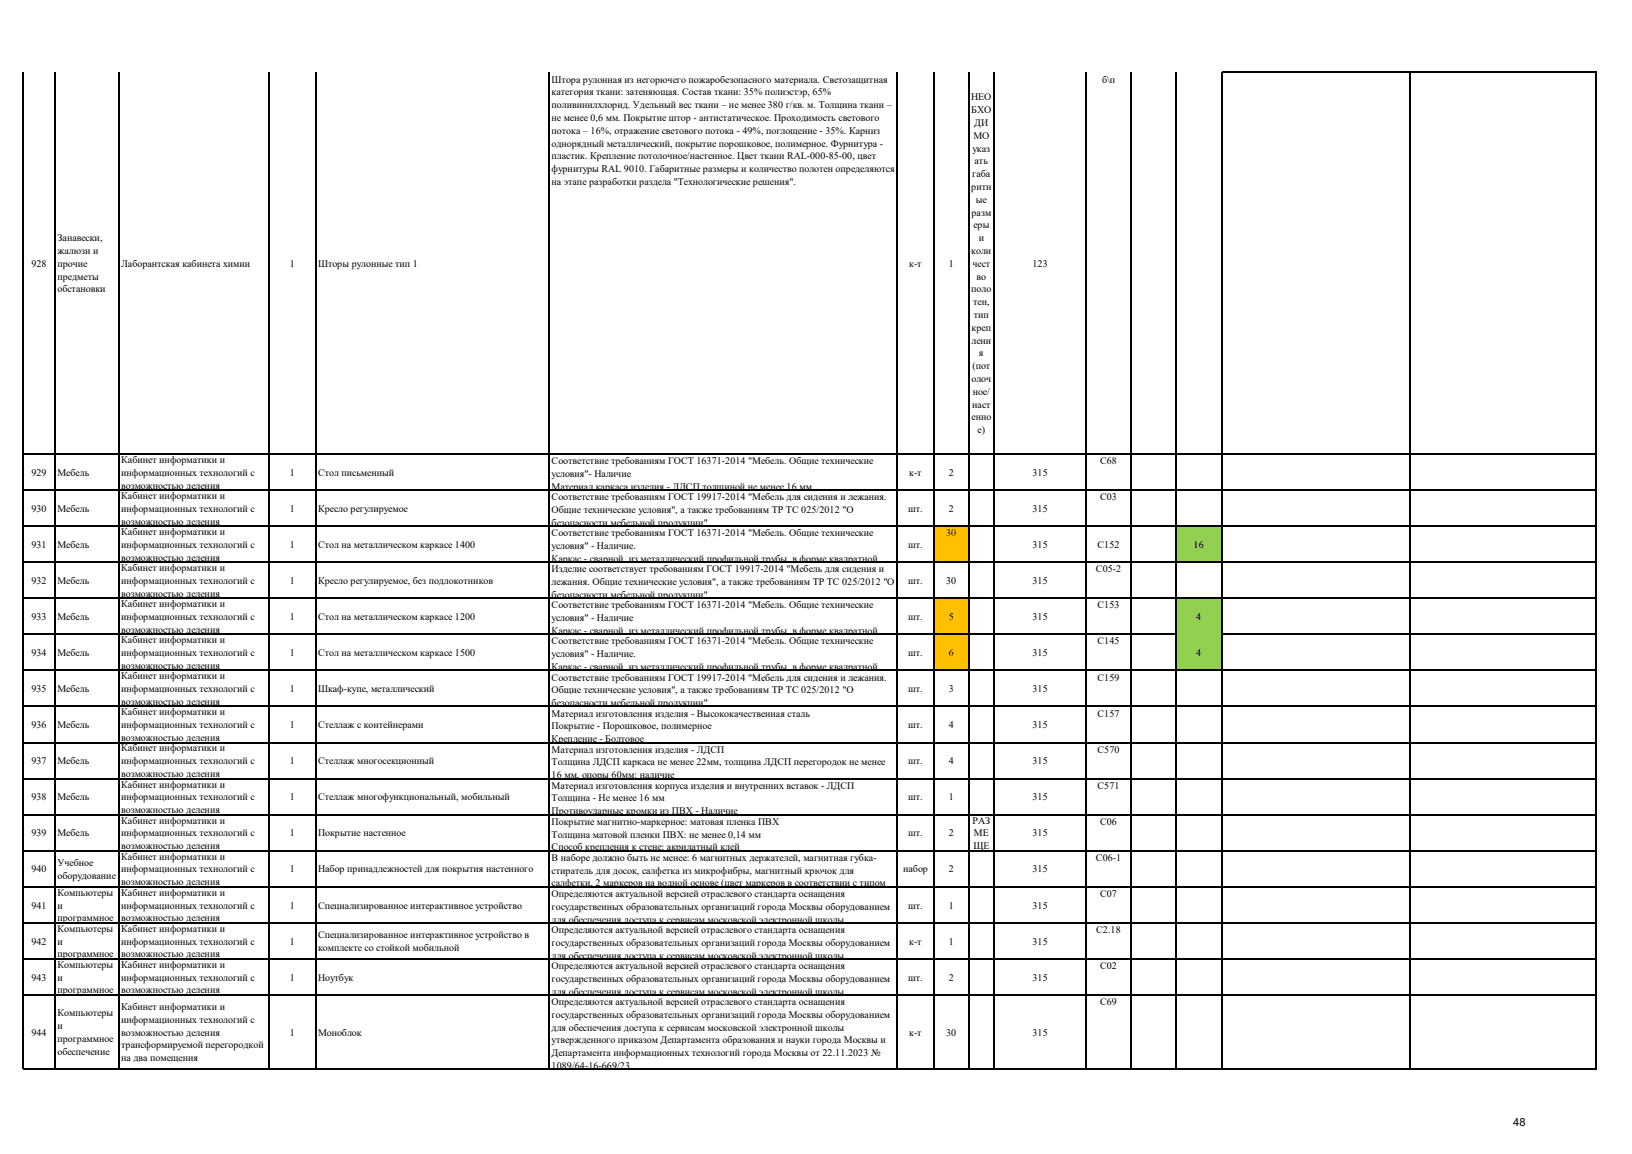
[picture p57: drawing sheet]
<svg xmlns="http://www.w3.org/2000/svg" width="297mm" height="210mm" viewBox="0 0 297 210" stroke-linecap="round" stroke-linejoin="round" font-family="sans-serif">
<defs><g id="words">
<text font-size="2" x="275.4" y="205">48</text>
<g font-size="1.8">
<text x="100.4" y="15">Штора рулонная из негорючего пожаробезопасного материала. Светозащитная</text>
<text x="100.4" y="17.4">категория ткани: затеняющая. Состав ткани: 35% полиэстэр, 65%</text>
<text x="200.6" y="15">б\п</text>
<text x="100.4" y="19.7">поливинилхлорид. Удельный вес ткани – не менее 380 г/кв. м. Толщина ткани –</text>
<text x="100.4" y="22">не менее 0,6 мм. Покрытие штор - антистатическое. Проходимость светового</text>
<text x="176.7" y="18.3">НЕО</text>
<text x="176.8" y="20.6">БХО</text>
<text x="177.3" y="23">ДИ</text>
<text x="100.4" y="24.3">потока – 16%, отражение светового потока - 49%, поглощение - 35%. Карниз</text>
<text x="100.4" y="26.7">однорядный металлический, покрытие порошковое, полимерное. Фурнитура -</text>
<text x="100.4" y="29">пластик. Крепление потолочное/настенное. Цвет ткани RAL-000-85-00, цвет</text>
<text x="177" y="27.6">указ</text>
<text x="177.1" y="25.3">МО</text>
<text x="177.4" y="29.9">ать</text>
<text x="100.4" y="31.3">фурнитуры RAL 9010. Габаритные размеры и количество полотен определяются</text>
<text x="100.4" y="33.7">на этапе разработки раздела &quot;Технологические решения&quot;.</text>
<text x="176.8" y="34.6">ритн</text>
<text x="176.9" y="32.3">габа</text>
<text x="176.8" y="39.3">разм</text>
<text x="177.1" y="41.6">еры</text>
<text x="177.6" y="36.9">ые</text>
<text x="10.5" y="43.9">Занавески,</text>
<text x="10.5" y="46.2">жалюзи и</text>
<text x="176.8" y="46.2">коли</text>
<text x="178.1" y="43.9">и</text>
<text x="5.7" y="48.6">928</text>
<text x="10.5" y="48.6">прочие</text>
<text x="10.5" y="50.9">предметы</text>
<text x="10.5" y="53.2">обстановки</text>
<text x="22.1" y="48.6">Лаборантская кабинета химии</text>
<text x="52.8" y="48.6">1</text>
<text x="57.9" y="48.6">Шторы рулонные тип 1</text>
<text x="165.5" y="48.6">к-т</text>
<text x="172.7" y="48.6">1</text>
<text x="176.8" y="53.2">поло</text>
<text x="177" y="48.6">чест</text>
<text x="177.7" y="50.9">во</text>
<text x="187.9" y="48.6">123</text>
<text x="177.1" y="55.5">тен,</text>
<text x="177.2" y="57.9">тип</text>
<text x="176.8" y="60.2">креп</text>
<text x="176.8" y="62.5">лени</text>
<text x="178.2" y="64.9">я</text>
<text x="176.8" y="69.5">олоч</text>
<text x="177" y="67.2">(пот</text>
<text x="177" y="71.9">ное/</text>
<text x="176.8" y="76.5">енно</text>
<text x="176.9" y="74.2">наст</text>
<text x="177.9" y="78.8">е)</text>
<text x="5.7" y="86.6">929</text>
<text x="10.5" y="86.6">Мебель</text>
<text x="22.1" y="84.3">Кабинет информатики и</text>
<text x="22.1" y="86.6">информационных технологий с</text>
<text x="22.1" y="88.9">возможностью деления</text>
<text x="52.8" y="86.6">1</text>
<text x="57.9" y="86.6">Стол письменный</text>
<text x="100.4" y="84.5">Соответствие требованиям ГОСТ 16371-2014 &quot;Мебель. Общие технические</text>
<text x="100.4" y="86.8">условия&quot;- Наличие</text>
<text x="100.4" y="89.1">Материал каркаса изделия - ЛДСП толщиной не менее 16 мм</text>
<text x="165.5" y="86.6">к-т</text>
<text x="172.7" y="86.6">2</text>
<text x="187.9" y="86.6">315</text>
<text x="200.2" y="84.5">С68</text>
<text x="5.7" y="93.2">930</text>
<text x="10.5" y="93.2">Мебель</text>
<text x="22.1" y="90.8">Кабинет информатики и</text>
<text x="22.1" y="93.2">информационных технологий с</text>
<text x="22.1" y="95.5">возможностью деления</text>
<text x="52.8" y="93.2">1</text>
<text x="57.9" y="93.2">Кресло регулируемое</text>
<text x="100.4" y="91">Cоответствие требованиям ГОСТ 19917-2014 &quot;Мебель для сидения и лежания.</text>
<text x="100.4" y="93.4">Общие технические условия&quot;, а также требованиям ТР ТС 025/2012 &quot;О</text>
<text x="100.4" y="95.7">безопасности мебельной продукции&quot;</text>
<text x="165.3" y="93.2">шт.</text>
<text x="172.7" y="93.2">2</text>
<text x="187.9" y="93.2">315</text>
<text x="200.2" y="91">С03</text>
<text x="5.7" y="99.7">931</text>
<text x="10.5" y="99.7">Мебель</text>
<text x="22.1" y="97.4">Кабинет информатики и</text>
<text x="22.1" y="99.7">информационных технологий с</text>
<text x="52.8" y="99.7">1</text>
<text x="57.9" y="99.7">Стол на металлическом каркасе 1400</text>
<text x="100.4" y="97.6">Соответствие требованиям ГОСТ 16371-2014 &quot;Мебель. Общие технические</text>
<text x="100.4" y="99.9">условия&quot; - Наличие.</text>
<text x="165.3" y="99.7">шт.</text>
<text x="172.2" y="97.6">30</text>
<text x="187.9" y="99.7">315</text>
<text x="199.8" y="99.7">С152</text>
<text x="217.2" y="99.7">16</text>
<text x="5.7" y="106.3">932</text>
<text x="10.5" y="106.3">Мебель</text>
<text x="22.1" y="102">возможностью деления</text>
<text x="22.1" y="103.9">Кабинет информатики и</text>
<text x="22.1" y="106.3">информационных технологий с</text>
<text x="52.8" y="106.3">1</text>
<text x="57.9" y="106.3">Кресло регулируемое, без подлокотников</text>
<text x="100.4" y="102.3">Каркас - сварной, из металлический профильной трубы, в форме квадратной</text>
<text x="100.4" y="104.2">Изделие соответствует требованиям ГОСТ 19917-2014 &quot;Мебель для сидения и</text>
<text x="100.4" y="106.5">лежания. Общие технические условия&quot;, а также требованиям ТР ТС 025/2012 &quot;О</text>
<text x="165.3" y="106.3">шт.</text>
<text x="172.2" y="106.3">30</text>
<text x="187.9" y="106.3">315</text>
<text x="199.5" y="104.2">С05-2</text>
<text x="5.7" y="112.8">933</text>
<text x="10.5" y="112.8">Мебель</text>
<text x="22.1" y="108.6">возможностью деления</text>
<text x="22.1" y="110.5">Кабинет информатики и</text>
<text x="22.1" y="112.8">информационных технологий с</text>
<text x="52.8" y="112.8">1</text>
<text x="57.9" y="112.8">Стол на металлическом каркасе 1200</text>
<text x="100.4" y="108.8">безопасности мебельной продукции&quot;</text>
<text x="100.4" y="110.7">Соответствие требованиям ГОСТ 16371-2014 &quot;Мебель. Общие технические</text>
<text x="100.4" y="113.1">условия&quot; - Наличие</text>
<text x="165.3" y="112.8">шт.</text>
<text x="172.7" y="112.8">5</text>
<text x="187.9" y="112.8">315</text>
<text x="199.8" y="110.7">С153</text>
<text x="217.7" y="112.8">4</text>
<text x="5.7" y="119.4">934</text>
<text x="10.5" y="119.4">Мебель</text>
<text x="22.1" y="115.2">возможностью деления</text>
<text x="22.1" y="117.1">Кабинет информатики и</text>
<text x="22.1" y="119.4">информационных технологий с</text>
<text x="52.8" y="119.4">1</text>
<text x="57.9" y="119.4">Стол на металлическом каркасе 1500</text>
<text x="100.4" y="115.4">Каркас - сварной, из металлический профильной трубы, в форме квадратной</text>
<text x="100.4" y="117.3">Соответствие требованиям ГОСТ 16371-2014 &quot;Мебель. Общие технические</text>
<text x="100.4" y="119.6">условия&quot; - Наличие.</text>
<text x="165.3" y="119.4">шт.</text>
<text x="172.7" y="119.4">6</text>
<text x="187.9" y="119.4">315</text>
<text x="199.8" y="117.3">С145</text>
<text x="217.7" y="119.4">4</text>
<text x="5.7" y="126">935</text>
<text x="10.5" y="126">Мебель</text>
<text x="22.1" y="121.7">возможностью деления</text>
<text x="22.1" y="123.6">Кабинет информатики и</text>
<text x="22.1" y="126">информационных технологий с</text>
<text x="52.8" y="126">1</text>
<text x="57.9" y="126">Шкаф-купе, металлический</text>
<text x="100.4" y="121.9">Каркас - сварной, из металлический профильной трубы, в форме квадратной</text>
<text x="100.4" y="123.8">Cоответствие требованиям ГОСТ 19917-2014 &quot;Мебель для сидения и лежания.</text>
<text x="165.3" y="126">шт.</text>
<text x="172.7" y="126">3</text>
<text x="187.9" y="126">315</text>
<text x="199.8" y="123.8">С159</text>
<text x="22.1" y="128.3">возможностью деления</text>
<text x="22.1" y="130.2">Кабинет информатики и</text>
<text x="100.4" y="126.2">Общие технические условия&quot;, а также требованиям ТР ТС 025/2012 &quot;О</text>
<text x="100.4" y="128.5">безопасности мебельной продукции&quot;.</text>
<text x="100.4" y="130.4">Материал изготовления изделия - Высококачественная сталь</text>
<text x="199.8" y="130.4">С157</text>
<text x="5.7" y="132.5">936</text>
<text x="10.5" y="132.5">Мебель</text>
<text x="22.1" y="132.5">информационных технологий с</text>
<text x="22.1" y="134.9">возможностью деления</text>
<text x="22.1" y="136.8">Кабинет информатики и</text>
<text x="52.8" y="132.5">1</text>
<text x="57.9" y="132.5">Стеллаж с контейнерами</text>
<text x="100.4" y="132.7">Покрытие - Порошковое, полимерное</text>
<text x="100.4" y="135.1">Крепление - Болтовое</text>
<text x="100.4" y="137">Материал изготовления изделия - ЛДСП</text>
<text x="165.3" y="132.5">шт.</text>
<text x="172.7" y="132.5">4</text>
<text x="187.9" y="132.5">315</text>
<text x="199.8" y="137">С570</text>
<text x="5.7" y="139.1">937</text>
<text x="10.5" y="139.1">Мебель</text>
<text x="22.1" y="139.1">информационных технологий с</text>
<text x="22.1" y="141.4">возможностью деления</text>
<text x="22.1" y="143.3">Кабинет информатики и</text>
<text x="52.8" y="139.1">1</text>
<text x="57.9" y="139.1">Стеллаж многосекционный</text>
<text x="100.4" y="139.3">Толщина ЛДСП каркаса не менее 22мм, толщина ЛДСП перегородок не менее</text>
<text x="100.4" y="141.6">16 мм, опоры 60мм: наличие</text>
<text x="100.4" y="143.5">Материал изготовления корпуса изделия и внутренних вставок - ЛДСП</text>
<text x="165.3" y="139.1">шт.</text>
<text x="172.7" y="139.1">4</text>
<text x="187.9" y="139.1">315</text>
<text x="199.8" y="143.5">С571</text>
<text x="5.7" y="145.7">938</text>
<text x="10.5" y="145.7">Мебель</text>
<text x="22.1" y="145.7">информационных технологий с</text>
<text x="22.1" y="148">возможностью деления</text>
<text x="22.1" y="149.9">Кабинет информатики и</text>
<text x="52.8" y="145.7">1</text>
<text x="57.9" y="145.7">Стеллаж многофункциональный, мобильный</text>
<text x="100.4" y="145.9">Толщина - Не менее 16 мм</text>
<text x="100.4" y="148.2">Противоударные кромки из ПВХ - Наличие</text>
<text x="165.3" y="145.7">шт.</text>
<text x="172.7" y="145.7">1</text>
<text x="177" y="149.9">РАЗ</text>
<text x="187.9" y="145.7">315</text>
<text x="5.7" y="152.2">939</text>
<text x="10.5" y="152.2">Мебель</text>
<text x="22.1" y="152.2">информационных технологий с</text>
<text x="22.1" y="154.5">возможностью деления</text>
<text x="52.8" y="152.2">1</text>
<text x="57.9" y="152.2">Покрытие настенное</text>
<text x="100.4" y="150.1">Покрытие магнитно-маркерное: матовая пленка ПВХ</text>
<text x="100.4" y="152.4">Толщина матовой пленки ПВХ: не менее 0,14 мм</text>
<text x="100.4" y="154.8">Способ крепления к стене: акрилатный клей</text>
<text x="165.3" y="152.2">шт.</text>
<text x="172.7" y="152.2">2</text>
<text x="177.1" y="154.5">ЩЕ</text>
<text x="177.2" y="152.2">МЕ</text>
<text x="187.9" y="152.2">315</text>
<text x="200.2" y="150.1">С06</text>
<text x="5.7" y="158.8">940</text>
<text x="10.5" y="157.6">Учебное</text>
<text x="10.5" y="159.9">оборудование</text>
<text x="22.1" y="156.5">Кабинет информатики и</text>
<text x="22.1" y="158.8">информационных технологий с</text>
<text x="22.1" y="161.1">возможностью деления</text>
<text x="52.8" y="158.8">1</text>
<text x="57.9" y="158.8">Набор принадлежностей для покрытия настенного</text>
<text x="100.4" y="156.7">В наборе должно быть не менее: 6 магнитных держателей, магнитная губка-</text>
<text x="100.4" y="159">стиратель для досок, салфетка из микрофибры, магнитный крючок для</text>
<text x="100.4" y="161.3">салфетки, 2 маркеров на водной основе (цвет маркеров в соответствии с типом</text>
<text x="164.4" y="158.8">набор</text>
<text x="172.7" y="158.8">2</text>
<text x="187.9" y="158.8">315</text>
<text x="199.5" y="156.7">С06-1</text>
<text x="5.7" y="165.3">941</text>
<text x="10.5" y="163">Компьютеры</text>
<text x="10.5" y="165.3">и</text>
<text x="10.5" y="167.7">программное</text>
<text x="22.1" y="163">Кабинет информатики и</text>
<text x="22.1" y="165.3">информационных технологий с</text>
<text x="22.1" y="167.7">возможностью деления</text>
<text x="52.8" y="165.3">1</text>
<text x="57.9" y="165.3">Специализированное интерактивное устройство</text>
<text x="100.4" y="163.2">Определяются актуальной версией отраслевого стандарта оснащения</text>
<text x="100.4" y="165.6">государственных образовательных организаций города Москвы оборудованием</text>
<text x="100.4" y="167.9">для обеспечения доступа к сервисам московской электронной школы</text>
<text x="165.3" y="165.3">шт.</text>
<text x="172.7" y="165.3">1</text>
<text x="187.9" y="165.3">315</text>
<text x="200.2" y="163.2">С07</text>
<text x="5.7" y="171.9">942</text>
<text x="10.5" y="169.6">Компьютеры</text>
<text x="10.5" y="171.9">и</text>
<text x="22.1" y="169.6">Кабинет информатики и</text>
<text x="22.1" y="171.9">информационных технологий с</text>
<text x="52.8" y="171.9">1</text>
<text x="57.9" y="170.7">Специализированное интерактивное устройство в</text>
<text x="57.9" y="173.1">комплекте со стойкой мобильной</text>
<text x="100.4" y="169.8">Определяются актуальной версией отраслевого стандарта оснащения</text>
<text x="100.4" y="172.1">государственных образовательных организаций города Москвы оборудованием</text>
<text x="165.5" y="171.9">к-т</text>
<text x="172.7" y="171.9">1</text>
<text x="187.9" y="171.9">315</text>
<text x="199.5" y="169.8">С2.18</text>
<text x="5.7" y="178.5">943</text>
<text x="10.5" y="174.2">программное</text>
<text x="10.5" y="176.1">Компьютеры</text>
<text x="10.5" y="178.5">и</text>
<text x="22.1" y="174.2">возможностью деления</text>
<text x="22.1" y="176.1">Кабинет информатики и</text>
<text x="22.1" y="178.5">информационных технологий с</text>
<text x="52.8" y="178.5">1</text>
<text x="57.9" y="178.5">Ноутбук</text>
<text x="100.4" y="174.4">для обеспечения доступа к сервисам московской электронной школы</text>
<text x="100.4" y="176.4">Определяются актуальной версией отраслевого стандарта оснащения</text>
<text x="100.4" y="178.7">государственных образовательных организаций города Москвы оборудованием</text>
<text x="165.3" y="178.5">шт.</text>
<text x="172.7" y="178.5">2</text>
<text x="187.9" y="178.5">315</text>
<text x="200.2" y="176.4">С02</text>
<text x="10.5" y="180.8">программное</text>
<text x="10.5" y="184.9">Компьютеры</text>
<text x="22.1" y="180.8">возможностью деления</text>
<text x="22.1" y="183.8">Кабинет информатики и</text>
<text x="100.4" y="181">для обеспечения доступа к сервисам московской электронной школы</text>
<text x="100.4" y="182.9">Определяются актуальной версией отраслевого стандарта оснащения</text>
<text x="100.4" y="185.2">государственных образовательных организаций города Москвы оборудованием</text>
<text x="200.2" y="182.9">С69</text>
<text x="5.7" y="188.5">944</text>
<text x="10.5" y="187.3">и</text>
<text x="10.5" y="189.6">программное</text>
<text x="10.5" y="191.9">обеспечение</text>
<text x="22.1" y="186.1">информационных технологий с</text>
<text x="22.1" y="188.5">возможностью деления</text>
<text x="22.1" y="190.8">трансформируемой перегородкой</text>
<text x="52.8" y="188.5">1</text>
<text x="57.9" y="188.5">Моноблок</text>
<text x="100.4" y="187.6">для обеспечения доступа к сервисам московской электронной школы</text>
<text x="100.4" y="189.9">утвержденного приказом Департамента образования и науки города Москвы и</text>
<text x="165.5" y="188.5">к-т</text>
<text x="172.2" y="188.5">30</text>
<text x="187.9" y="188.5">315</text>
<text x="22.1" y="193.1">на два помещения</text>
<text x="100.4" y="192.2">Департамента информационных технологий города Москвы от 22.11.2023 №</text>
<text x="100.4" y="194.6">1089/64-16-669/23.</text>
</g>
</g></defs>
<path d="M169.9 95.7h6.4v6.6h-6.4z" fill-rule="evenodd" fill="#ffc000"/>
<path d="M214 95.7h8.3v6.6h-8.3z" fill-rule="evenodd" fill="#92d050"/>
<path d="M169.9 108.9h6.4v13.1h-6.4z" fill-rule="evenodd" fill="#ffc000"/>
<path d="M214 108.9h8.3v13.1h-8.3z" fill-rule="evenodd" fill="#92d050"/>
<g fill="none" stroke="#000" stroke-width=".21">
<path d="M4.2 13.2v181.4M10.1 13.2v181.4M21.7 13.2v181.4M48.9 13.2v181.4M57.5 13.2v181.4M100 13.2v181.4M163.3 13.2v181.4M169.9 13.2v181.4M176.3 13.2v181.4M180.9 13.2v181.4M197.7 13.2v181.4M205.8 13.2v181.4"/>
<path d="M214 13.2v181.4M222.3 13.1v181.5M222.4 13.2h68.2M256.6 13.3v181.3M290.5 13.3v181.3M4.3 82.6h286.3M4.3 89.2h286.3M4.3 95.8h286.3M4.3 115.4h209.8M4.3 102.3h286.3M4.3 108.9h286.3M222.4 115.4h68.2"/>
<path d="M4.3 122h286.3M4.3 128.6h286.3M4.3 135.1h286.3M4.3 141.7h286.3M4.3 148.3h286.3M4.3 154.8h286.3M4.3 161.4h286.3M4.3 168h286.3M4.3 174.5h286.3M4.3 181.1h286.3M4.3 194.5h286.3"/>
</g>
<use href="#words"/>
</svg>
